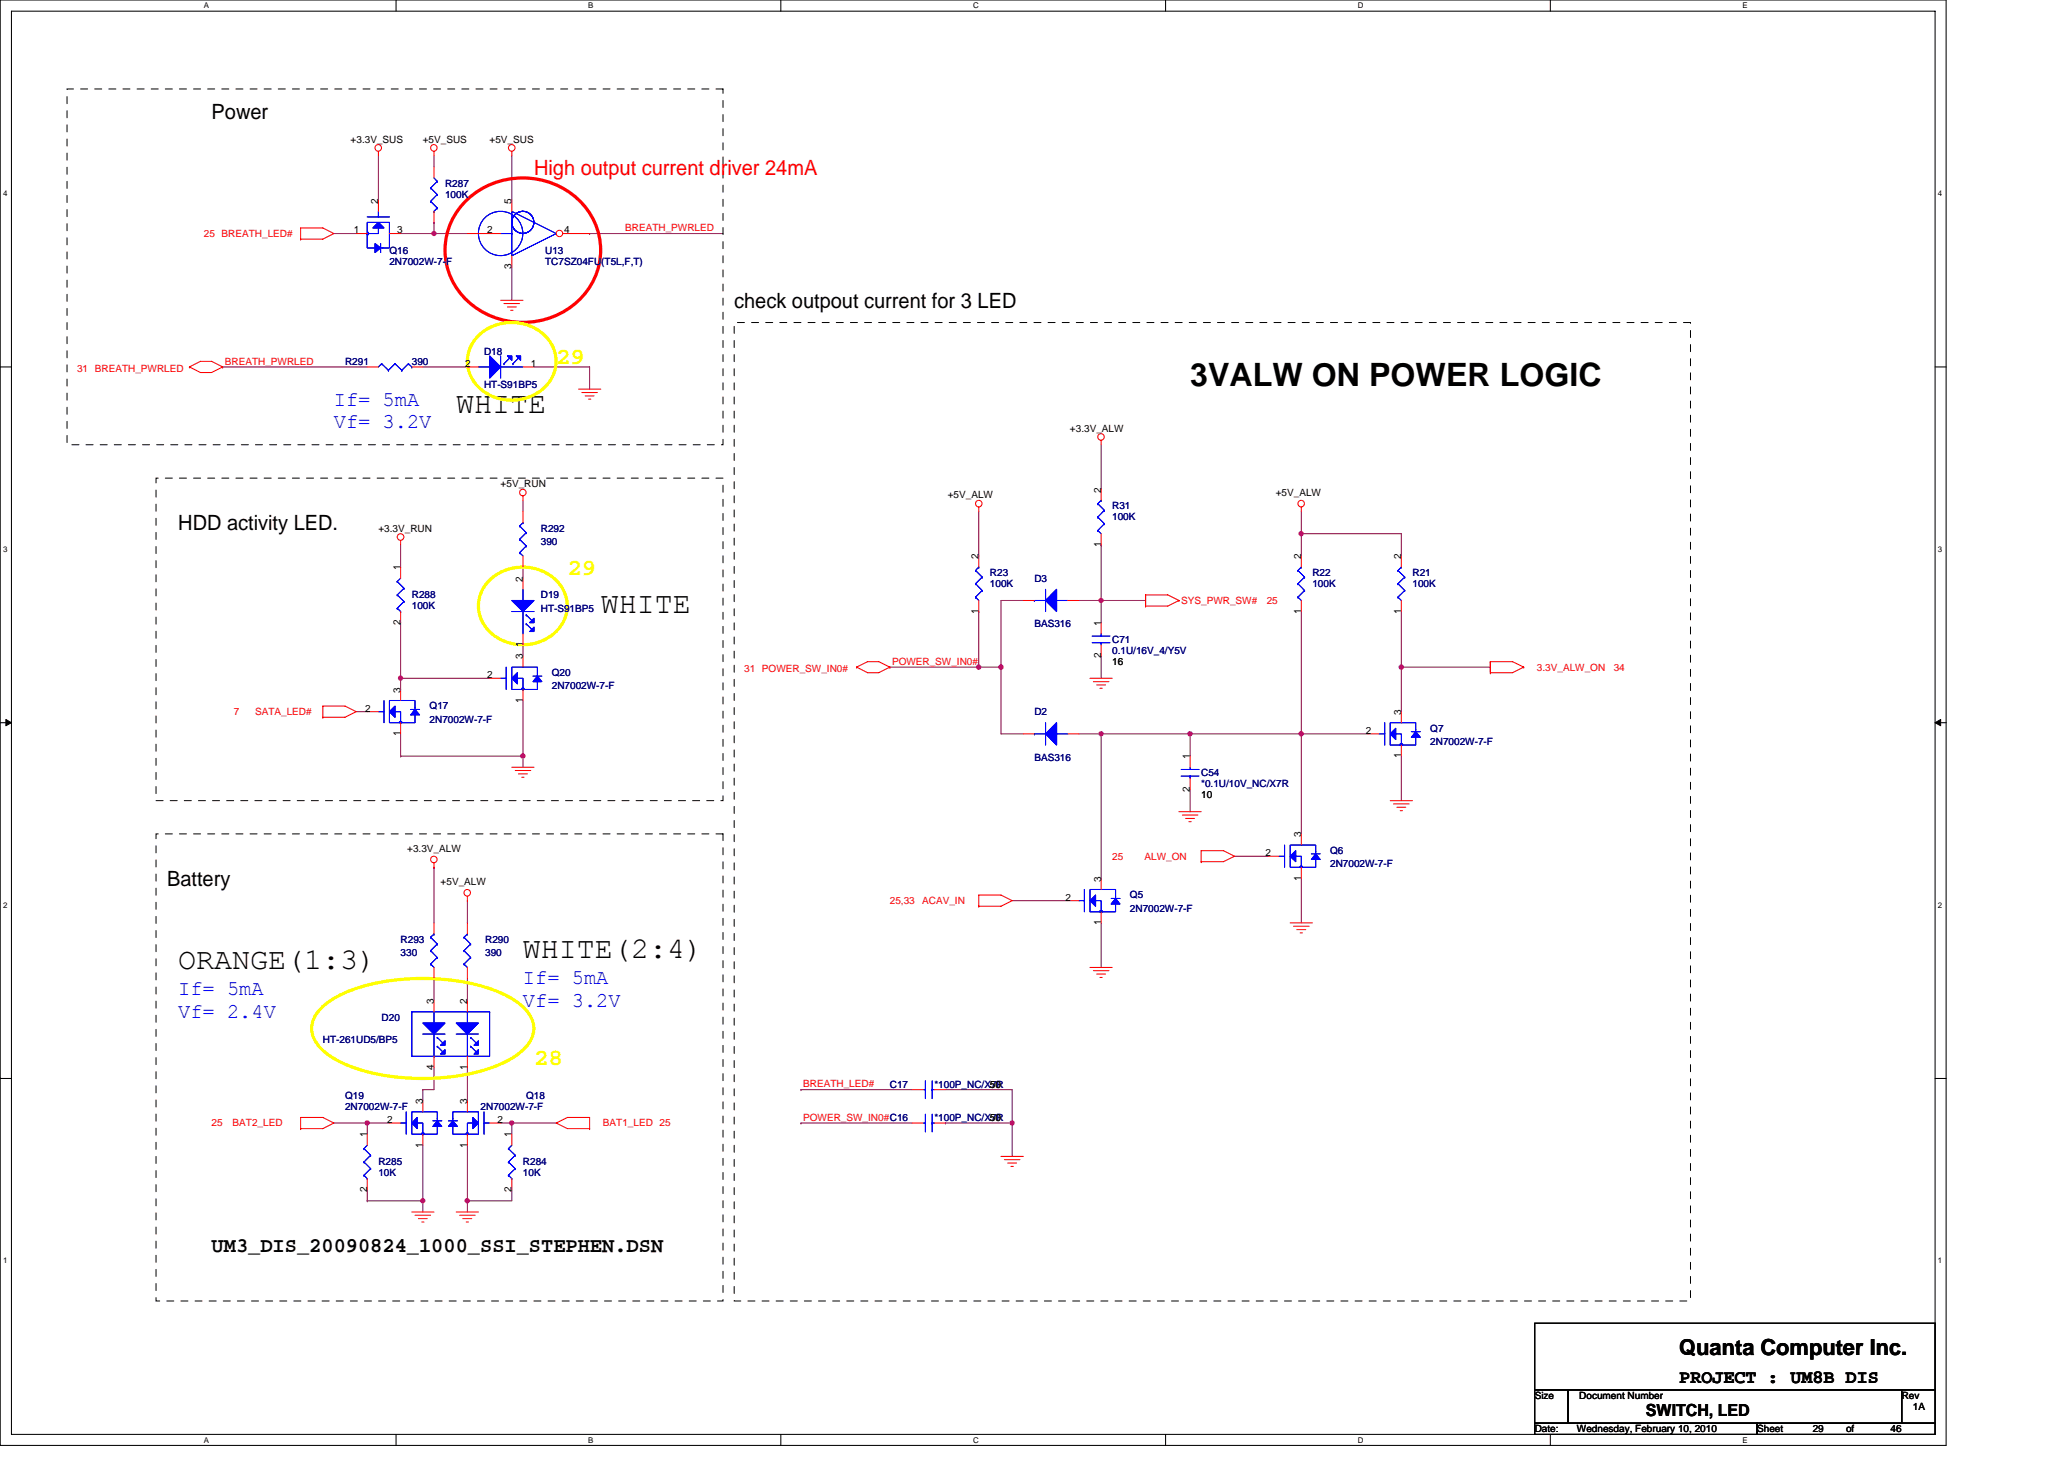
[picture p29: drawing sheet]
<svg xmlns="http://www.w3.org/2000/svg" width="297mm" height="210mm" viewBox="0 0 297 210" stroke-linecap="round" stroke-linejoin="round" font-family="sans-serif">
<defs><g id="words">
<text font-size="4.6" x="171.3" y="55.5">3VALW ON POWER LOGIC</text>
<g font-size="4.3">
<text x="65.7" y="59.4">WHITE</text>
<text x="86.5" y="88.2">WHITE</text>
<text x="75.3" y="137.9">WHITE(2:4)</text>
<text x="25.7" y="139.4">ORANGE(1:3)</text>
</g>
<g font-size="3.3" fill="#ff0">
<text x="80" y="52.4">29</text>
<text x="81.7" y="82.8">29</text>
<text x="76.9" y="153.2">28</text>
</g>
<text font-size="3.2" x="241.7" y="195">Quanta Computer Inc.</text>
<g font-size="3">
<text x="30.5" y="17.1">Power</text>
<text x="105.7" y="44.3">check outpout current for 3 LED</text>
<text x="25.7" y="76.3">HDD activity LED.</text>
<text x="24" y="127.6">Battery</text>
<text x="30.5" y="180.2">UM3_DIS_20090824_1000_SSI_STEPHEN.DSN</text>
</g>
<text font-size="3" fill="#f00" x="76.9" y="25.1">High output current driver 24mA</text>
<g font-size="3" fill="#00f">
<text x="48" y="58.4">If= 5mA</text>
<text x="48" y="61.7">Vf= 3.2V</text>
<text x="25.7" y="143.2">If= 5mA</text>
<text x="75.3" y="141.6">If= 5mA</text>
<text x="25.7" y="146.5">Vf= 2.4V</text>
<text x="75.3" y="144.9">Vf= 3.2V</text>
</g>
<text font-size="2.7" x="241.7" y="199.1">PROJECT : UM8B DIS</text>
<text font-size="2.4" x="236.9" y="203.9">SWITCH, LED</text>
<g font-size="1.4">
<text x="50.5" y="20.5">+3.3V_SUS</text>
<text x="60.9" y="20.5">+5V_SUS</text>
<text x="70.5" y="20.5">+5V_SUS</text>
<text x="54.4" y="29.3" transform="rotate(-90 54.4 29.3)">2</text>
<text x="73.6" y="29.3" transform="rotate(-90 73.6 29.3)">5</text>
<text x="50.9" y="33.6">1</text>
<text x="57.2" y="33.6">3</text>
<text x="70.1" y="33.6">2</text>
<text x="81.2" y="33.6">4</text>
<text x="73.6" y="38.7" transform="rotate(-90 73.6 38.7)">3</text>
<text x="66.9" y="52.8">2</text>
<text x="76.4" y="52.8">1</text>
<text x="154" y="62.1">+3.3V_ALW</text>
<text x="72" y="70.1">+5V_RUN</text>
<text x="136.4" y="71.7">+5V_ALW</text>
<text x="158.5" y="70.9" transform="rotate(-90 158.5 70.9)">2</text>
<text x="183.6" y="71.4">+5V_ALW</text>
<text x="54.5" y="76.5">+3.3V_RUN</text>
<text x="57.6" y="82.1" transform="rotate(-90 57.6 82.1)">1</text>
<text x="75.2" y="83.7" transform="rotate(-90 75.2 83.7)">2</text>
<text x="140.8" y="80.5" transform="rotate(-90 140.8 80.5)">2</text>
<text x="158.5" y="78.7" transform="rotate(-90 158.5 78.7)">1</text>
<text x="187.3" y="80.5" transform="rotate(-90 187.3 80.5)">2</text>
<text x="201.7" y="80.5" transform="rotate(-90 201.7 80.5)">2</text>
<text x="57.6" y="89.9" transform="rotate(-90 57.6 89.9)">2</text>
<text x="140.8" y="88.3" transform="rotate(-90 140.8 88.3)">1</text>
<text x="187.3" y="88.3" transform="rotate(-90 187.3 88.3)">1</text>
<text x="201.7" y="88.3" transform="rotate(-90 201.7 88.3)">1</text>
<text x="75.2" y="94.9" transform="rotate(-90 75.2 94.9)">3</text>
<text x="75.2" y="93.2" transform="rotate(-90 75.2 93.2)">1</text>
<text x="158.5" y="94.7" transform="rotate(-90 158.5 94.7)">2</text>
<text x="158.5" y="90.1" transform="rotate(-90 158.5 90.1)">1</text>
<text x="160.1" y="95.7">16</text>
<text x="57.6" y="99.7" transform="rotate(-90 57.6 99.7)">3</text>
<text x="70.1" y="97.6">2</text>
<text x="75.2" y="101.2" transform="rotate(-90 75.2 101.2)">1</text>
<text x="52.5" y="102.4">2</text>
<text x="57.6" y="105.9" transform="rotate(-90 57.6 105.9)">1</text>
<text x="196.6" y="105.6">2</text>
<text x="201.7" y="102.9" transform="rotate(-90 201.7 102.9)">3</text>
<text x="171.3" y="113.9" transform="rotate(-90 171.3 113.9)">2</text>
<text x="171.3" y="109.3" transform="rotate(-90 171.3 109.3)">1</text>
<text x="201.7" y="109.2" transform="rotate(-90 201.7 109.2)">1</text>
<text x="172.9" y="114.9">10</text>
<text x="58.6" y="122.6">+3.3V_ALW</text>
<text x="182.1" y="123.2">2</text>
<text x="187.3" y="120.5" transform="rotate(-90 187.3 120.5)">3</text>
<text x="63.4" y="127.4">+5V_ALW</text>
<text x="153.3" y="129.6">2</text>
<text x="158.5" y="126.9" transform="rotate(-90 158.5 126.9)">3</text>
<text x="187.3" y="126.7" transform="rotate(-90 187.3 126.7)">1</text>
<text x="158.5" y="133.2" transform="rotate(-90 158.5 133.2)">1</text>
<text x="62.4" y="144.5" transform="rotate(-90 62.4 144.5)">3</text>
<text x="67.2" y="144.5" transform="rotate(-90 67.2 144.5)">2</text>
<text x="62.4" y="153.9" transform="rotate(-90 62.4 153.9)">4</text>
<text x="67.2" y="153.9" transform="rotate(-90 67.2 153.9)">1</text>
<text x="55.7" y="161.6">2</text>
<text x="60.8" y="158.9" transform="rotate(-90 60.8 158.9)">3</text>
<text x="67.2" y="158.9" transform="rotate(-90 67.2 158.9)">3</text>
<text x="71.6" y="161.6">2</text>
<text x="142.5" y="161.3">50</text>
<text x="142.5" y="156.5">50</text>
<text x="52.8" y="163.7" transform="rotate(-90 52.8 163.7)">1</text>
<text x="60.8" y="165.2" transform="rotate(-90 60.8 165.2)">1</text>
<text x="67.2" y="165.2" transform="rotate(-90 67.2 165.2)">1</text>
<text x="73.6" y="163.7" transform="rotate(-90 73.6 163.7)">1</text>
<text x="52.8" y="171.6" transform="rotate(-90 52.8 171.6)">2</text>
<text x="73.6" y="171.6" transform="rotate(-90 73.6 171.6)">2</text>
<text x="220.9" y="201.3">Size</text>
<text x="227.3" y="201.3">Document Number</text>
<text x="273.7" y="201.3">Rev</text>
<text x="275.3" y="202.9">1A</text>
<text x="220.9" y="206.1">Date:</text>
<text x="226.9" y="206.1">Wednesday, February 10, 2010</text>
<text x="252.9" y="206.1">Sheet</text>
<text x="260.9" y="206.1">29</text>
<text x="265.7" y="206.1">of</text>
<text x="272.1" y="206.1">46</text>
</g>
<g font-size="1.4" fill="#000080">
<text x="64" y="26.9">R287</text>
<text x="64" y="28.5">100K</text>
<text x="56" y="36.5">Q16</text>
<text x="56" y="38.1">2N7002W-7-F</text>
<text x="78.5" y="36.5">U13</text>
<text x="78.5" y="38.1">TC7SZ04FU(T5L,F,T)</text>
<text x="49.7" y="52.5">R291</text>
<text x="59.3" y="52.5">390</text>
<text x="69.7" y="51.1">D18</text>
<text x="69.7" y="55.9">HT-S91BP5</text>
<text x="77.8" y="76.5">R292</text>
<text x="160.1" y="73.3">R31</text>
<text x="160.1" y="74.9">100K</text>
<text x="77.8" y="78.4">390</text>
<text x="142.5" y="82.9">R23</text>
<text x="148.9" y="83.7">D3</text>
<text x="188.9" y="82.9">R22</text>
<text x="203.3" y="82.9">R21</text>
<text x="59.3" y="86.1">R288</text>
<text x="59.3" y="87.7">100K</text>
<text x="77.8" y="86.1">D19</text>
<text x="77.8" y="88">HT-S91BP5</text>
<text x="142.5" y="84.5">100K</text>
<text x="188.9" y="84.5">100K</text>
<text x="203.3" y="84.5">100K</text>
<text x="148.9" y="90.3">BAS316</text>
<text x="160.1" y="92.5">C71</text>
<text x="160.1" y="94.1">0.1U/16V_4/Y5V</text>
<text x="79.4" y="97.3">Q20</text>
<text x="79.4" y="99.2">2N7002W-7-F</text>
<text x="61.8" y="102.1">Q17</text>
<text x="61.8" y="104">2N7002W-7-F</text>
<text x="148.9" y="102.9">D2</text>
<text x="205.8" y="105.3">Q7</text>
<text x="205.8" y="107.2">2N7002W-7-F</text>
<text x="148.9" y="109.5">BAS316</text>
<text x="172.9" y="111.7">C54</text>
<text x="172.9" y="113.3">*0.1U/10V_NC/X7R</text>
<text x="191.4" y="122.9">Q6</text>
<text x="191.4" y="124.8">2N7002W-7-F</text>
<text x="162.6" y="129.3">Q5</text>
<text x="162.6" y="131.2">2N7002W-7-F</text>
<text x="57.7" y="135.7">R293</text>
<text x="57.7" y="137.6">330</text>
<text x="69.8" y="135.7">R290</text>
<text x="69.8" y="137.6">390</text>
<text x="54.9" y="146.9">D20</text>
<text x="46.5" y="150.1">HT-261UD5/BP5</text>
<text x="49.7" y="158.1">Q19</text>
<text x="49.7" y="159.7">2N7002W-7-F</text>
<text x="69.2" y="159.7">2N7002W-7-F</text>
<text x="75.7" y="158.1">Q18</text>
<text x="128.1" y="156.5">C17</text>
<text x="134.5" y="161.3">*100P_NC/X7R</text>
<text x="134.5" y="156.5">*100P_NC/X7R</text>
<text x="54.5" y="167.7">R285</text>
<text x="75.3" y="167.7">R284</text>
<text x="54.5" y="169.3">10K</text>
<text x="75.3" y="169.3">10K</text>
</g>
<g font-size="1.4" fill="#f00">
<text x="29.3" y="34.1">25 BREATH_LED#</text>
<text x="90" y="33.3">BREATH_PWRLED</text>
<text x="11.1" y="53.5">31 BREATH_PWRLED</text>
<text x="32.4" y="52.5">BREATH_PWRLED</text>
<text x="170" y="86.9">SYS_PWR_SW#</text>
<text x="182.3" y="86.9">25</text>
<text x="128.4" y="95.7">POWER_SW_IN0#</text>
<text x="107.1" y="96.7">31 POWER_SW_IN0#</text>
<text x="221.2" y="96.5">3.3V_ALW_ON</text>
<text x="232.2" y="96.5">34</text>
<text x="33.7" y="102.9">7</text>
<text x="36.7" y="102.9">SATA_LED#</text>
<text x="160.1" y="123.7">25</text>
<text x="164.7" y="123.7">ALW_ON</text>
<text x="128.1" y="130.1">25,33</text>
<text x="132.7" y="130.1">ACAV_IN</text>
<text x="115.6" y="156.5">BREATH_LED#</text>
<text x="115.6" y="161.3">POWER_SW_IN0#C16</text>
<text x="30.5" y="162.1">25</text>
<text x="33.5" y="162.1">BAT2_LED</text>
<text x="86.8" y="162.1">BAT1_LED 25</text>
</g>
<g font-size="1.1">
<text x="29.3" y="1.2">A</text>
<text x="84.7" y="1.2">B</text>
<text x="140" y="1.2">C</text>
<text x="195.4" y="1.2">D</text>
<text x="250.8" y="1.2">E</text>
<text x=".4" y="28.2">4</text>
<text x="278.9" y="28.2">4</text>
<text x=".4" y="79.4">3</text>
<text x="278.9" y="79.4">3</text>
<text x=".4" y="130.6">2</text>
<text x="278.9" y="130.6">2</text>
<text x=".4" y="181.8">1</text>
<text x="278.9" y="181.8">1</text>
<text x="29.3" y="207.6">A</text>
<text x="84.7" y="207.6">B</text>
<text x="140" y="207.6">C</text>
<text x="195.4" y="207.6">D</text>
<text x="250.8" y="207.6">E</text>
</g>
</g></defs>
<path d="M0 0h280.1v208h-280.1zM1.6 1.6h276.9v204.8h-276.9z" fill="none" stroke="#000" stroke-width=".15"/>
<g fill="#fff">
<path d="M29.3 .2h.8v1.2h-.8z"/>
<path d="M29.3 206.6h.8v1.3h-.8z"/>
</g>
<path d="M57 0v1.6M57 206.4v1.6" fill="none" stroke="#000" stroke-width=".15"/>
<g fill="#fff">
<path d="M84.7 .2h.7v1.2h-.7z"/>
<path d="M84.7 206.6h.7v1.3h-.7z"/>
</g>
<path d="M112.4 0v1.6M112.4 206.4v1.6" fill="none" stroke="#000" stroke-width=".15"/>
<g fill="#fff">
<path d="M140 .2h.8v1.2h-.8z"/>
<path d="M140 206.6h.8v1.3h-.8z"/>
</g>
<path d="M167.7 0v1.6M167.7 206.4v1.6" fill="none" stroke="#000" stroke-width=".15"/>
<g fill="#fff">
<path d="M195.4 .2h.8v1.2h-.8z"/>
<path d="M195.4 206.6h.8v1.3h-.8z"/>
</g>
<path d="M223.1 0v1.6M223.1 206.4v1.6" fill="none" stroke="#000" stroke-width=".15"/>
<g fill="#fff">
<path d="M250.8 .2h.7v1.2h-.7z"/>
<path d="M250.8 206.6h.7v1.3h-.7z"/>
<path d="M.4 27.2h.7v1.3h-.7z"/>
<path d="M278.9 27.2h.6v1.3h-.6z"/>
<path d="M.4 78.4h.7v1.3h-.7z"/>
<path d="M278.9 78.4h.6v1.3h-.6z"/>
</g>
<path d="M0 52.8h1.6M278.5 52.8h1.6" fill="none" stroke="#000" stroke-width=".15"/>
<g fill="#fff">
<path d="M.4 129.6h.7v1.3h-.7z"/>
<path d="M278.9 129.6h.6v1.3h-.6z"/>
</g>
<path d="M0 104h1.6M278.5 104h1.6" fill="none" stroke="#000" stroke-width=".15"/>
<path d="M.8 103.5l.8 .5-.8 .5zM278.5 104l.8-.5v1z" fill="#000" stroke="#000" stroke-width=".14"/>
<g fill="#fff">
<path d="M.4 180.8h.7v1.3h-.7z"/>
<path d="M278.9 180.8h.6v1.3h-.6z"/>
</g>
<path d="M0 155.2h1.6M278.5 155.2h1.6M220.9 190.4h57.6v9.6h-57.6zM220.9 204.8h32v1.6h-32zM220.9 200h4.8v4.8h-4.8zM225.7 200h48v4.8h-48zM252.9 204.8h25.6v1.6h-25.6zM273.7 200h4.8v4.8h-4.8z" fill="none" stroke="#000" stroke-width=".15"/>
<g fill="none" stroke="#800040" stroke-width=".15">
<path d="M48 33.6h3.3M54.5 22.4v6.4M57.7 33.6h4.8M62.5 22.4v1.6M62.5 32h.1M62.5 33.6h4.8M62.5 32v1.6M73.7 38.4v4.8M73.7 22.4v6.4M84.9 33.6h.1M84.9 33.6h19.2M32 52.8h.1"/>
<path d="M32 52.8h20.8M60.9 52.8h6.4M76.9 52.8h8v3.2M57.7 78.4v3.2M75.3 72v1.6M140.9 73.6v6.4M158.5 64v6.4M158.5 78.4v8h6.4M158.5 78.4h.1M187.3 76.8v3.2M187.3 76.8h.1M187.3 73.6v3.2"/>
<path d="M187.3 76.8h14.4v3.2M57.7 97.6h.1M57.7 89.6v9.6M57.7 97.6h12.8M75.3 92.8v1.6M75.3 81.6v1.6M128.1 96h.1M128.1 96h12.8M140.9 88h.1M140.9 96h3.2M140.9 88v8M144.1 96h.1"/>
<path d="M144.1 96v9.6h3.2M147.3 86.4h-3.2v9.6M155.3 86.4h3.2v3.2M158.5 94.4v3.2M187.3 88v17.6M201.7 96h12.8M201.7 96h.1M201.7 88v8M201.7 96v6.4M51.3 102.4h1.5M57.7 105.6v3.2M57.7 108.8h.1"/>
<path d="M57.7 108.8h17.6M75.3 108.8v1.6M75.3 100.8v8M155.3 105.6h3.2M158.5 105.6h12.8M158.5 105.6h.1M158.5 105.6v20.8M171.3 113.6v3.2M171.3 105.6h.1M171.3 105.6h16M171.3 105.6v3.2M187.3 105.6h9.6"/>
<path d="M187.3 105.6h.1M187.3 105.6v14.4M201.7 108.8v6.4M62.5 124.8h.1M62.5 124.8v8M67.3 129.6v3.2M145.7 129.6h8M158.5 132.8v6.4M177.7 123.2h4.8M187.3 126.4v6.4M62.5 153.6v3.2h-1.6v1.6M62.5 140.8v3.2"/>
<path d="M67.3 153.6v4.8M67.3 140.8v3.2M115.3 156.8h.1M115.3 156.8h16M136.1 156.8h9.6v4.8M48 161.6h4.8M52.8 161.6h3.2M52.8 161.6h.1M52.8 171.2v1.6M52.8 172.8h.1M52.8 172.8h8.1M52.8 161.6v1.6"/>
<path d="M60.9 172.8v1.6M60.9 164.8v8M67.3 172.8h.1M67.3 172.8v1.6M67.3 164.8v8M72 161.6h1.7M73.7 171.2v1.6h-6.4M73.7 161.6h.1M73.7 161.6h6.3M73.7 161.6v1.6M115.3 161.6h.1M115.3 161.6h16"/>
<path d="M136.1 161.6h.1M136.1 161.6h9.6M145.7 161.6v4.8"/>
</g>
<g fill="#f0f" stroke="#f0f" stroke-width=".15">
<circle cx="144.1" cy="96" r=".32"/>
<circle cx="158.5" cy="86.4" r=".31"/>
<circle cx="187.3" cy="76.8" r=".31"/>
<circle cx="201.7" cy="96" r=".32"/>
<circle cx="187.3" cy="105.6" r=".31"/>
<circle cx="140.8" cy="96" r=".32"/>
<circle cx="171.3" cy="105.6" r=".31"/>
<circle cx="67.2" cy="172.8" r=".31"/>
<circle cx="52.8" cy="161.6" r=".31"/>
<circle cx="73.6" cy="161.6" r=".31"/>
<circle cx="60.8" cy="172.8" r=".31"/>
<circle cx="62.4" cy="33.6" r=".31"/>
<circle cx="158.5" cy="105.6" r=".31"/>
<circle cx="57.6" cy="97.6" r=".31"/>
<circle cx="75.2" cy="108.8" r=".31"/>
<circle cx="145.7" cy="161.6" r=".31"/>
</g>
<g fill="none" stroke="#f00" stroke-width=".15">
<path d="M43.3 32.8h3.2l1.5 .8-1.5 .8h-3.2zM43.3 34.4h.1M54.5 21.8v.6M62.5 21.8v.6M73.7 21.8v.6M73.7 36.8v1.6M27.3 52.8l1.5-.8h1.7l1.5 .8M27.3 52.8l1.5 .8h1.7l1.5-.8M27.3 52.8h.1M32 52.8h.1M72 43.2h3.3M72.5 43.7h2.3"/>
<path d="M73 44.2h1.3M73.5 44.7h.3M83.3 56h3.2M83.7 56.5h2.3M84.2 57h1.3M84.7 57.4h.3M57.7 77.8v.6M75.3 71.4v.6M140.9 73v.6M158.5 63.4v.6M187.3 73v.6M123.3 96l1.6-.8h1.6l1.6 .8"/>
<path d="M123.3 96l1.6 .8h1.6l1.6-.8M123.3 96h.1M128.1 96h.1M156.9 97.6h3.2M157.3 98.1h2.3M157.8 98.6h1.3M158.3 99.1h.3M164.9 85.8v1.6M164.9 85.6h3.2l1.6 .8M164.9 85.6h.1M164.9 85.6v1.5M169.7 86.4h.1"/>
<path d="M169.7 86.4l-1.6 .8h-3.2M214.5 95.4v1.6M214.5 95.2h3.2l1.6 .8M214.5 95.2h.1M214.5 95.2v1.5M219.3 96h.1M219.3 96l-1.6 .8h-3.2M46.5 101.6h3.2l1.6 .8-1.6 .8h-3.2zM46.5 103.2h.1M73.7 110.4h3.2M74.1 110.9h2.3M74.6 111.4h1.3"/>
<path d="M75.1 111.9h.3M169.7 116.8h3.2M170.2 117.3h2.2M170.6 117.8h1.3M171.1 118.3h.3M200.1 115.2h3.2M200.6 115.7h2.2M201 116.2h1.3M201.5 116.7h.3M62.5 124.8h.1M62.5 124.2v.6M67.3 129.6h.1"/>
<path d="M67.3 129v.6M140.9 128.8h3.2l1.6 .8-1.6 .8h-3.2zM140.9 130.4h.1M156.9 139.2h3.2M157.3 139.7h2.3M172.9 122.4h3.2l1.6 .8-1.6 .8h-3.2zM172.9 124h.1M185.7 132.8h3.2M186.2 133.3h2.2M186.6 133.8h1.3M187.1 134.3h.3M62.5 144v1.6"/>
<path d="M62.5 152v1.6M67.3 144v1.6M67.3 152v1.6M157.8 140.2h1.3M158.3 140.7h.3M43.3 160.8h3.2l1.5 .8-1.5 .8h-3.2zM43.3 162.4h.1M59.3 174.4h3.2M59.7 174.9h2.3M60.2 175.4h1.3M60.7 175.9h.3M65.7 174.4h3.2"/>
<path d="M66.1 174.9h2.3M66.6 175.4h1.3M67.1 175.9h.3M80 161.6l1.7-.8h3.2v1.6h-3.2zM84.9 162.4h.1M144.1 166.4h3.2M144.5 166.9h2.3M145 167.4h1.3M145.5 167.9h.3"/>
<circle cx="54.4" cy="21.3" r=".47"/>
<circle cx="62.4" cy="21.3" r=".47"/>
<circle cx="73.6" cy="21.3" r=".48"/>
<circle cx="57.6" cy="77.3" r=".48"/>
<circle cx="75.2" cy="70.9" r=".47"/>
<circle cx="140.9" cy="72.5" r=".47"/>
<circle cx="158.4" cy="62.9" r=".47"/>
<circle cx="187.3" cy="72.5" r=".47"/>
<circle cx="62.4" cy="123.7" r=".47"/>
<circle cx="67.2" cy="128.5" r=".47"/>
</g>
<path d="M9.6 12.8h94.5v51.2h-94.5zM105.7 46.4h137.6v140.8h-137.6zM22.5 68.8h81.6v46.4h-81.6zM22.5 120h81.6v67.2h-81.6z" fill="none" stroke="#000" stroke-width=".14" stroke-dasharray="1 1 1 1 1 1 1 1"/>
<path d="M66.9 29.1a11.7 11.7 0 0 1 18.2 2 10 10 0 0 1-4.6 14.1 11.5 11.5 0 0 1-15.7-5.4 9.8 9.8 0 0 1 2.1-10.7z" fill="none" stroke="#f00" stroke-width=".47"/>
<path d="M69.1 48.1a6.9 6.9 0 0 1 10.2 1.3 5.3 5.3 0 0 1-2.7 7.6 6.7 6.7 0 0 1-9-3.2 5.1 5.1 0 0 1 1.5-5.7zM70.7 83.3a6.9 6.9 0 0 1 10.2 1.3 5.3 5.3 0 0 1-2.7 7.6 6.7 6.7 0 0 1-9-3.2 5.1 5.1 0 0 1 1.5-5.7zM46.5 144.9a16.2 16.2 0 0 1 7.3-3.3 32.9 32.9 0 0 1 17 .8 9.9 9.9 0 0 1 5.6 4 3.8 3.8 0 0 1-1.2 4.8 16.3 16.3 0 0 1-7.3 3.3 32.7 32.7 0 0 1-17.1-.9 9.9 9.9 0 0 1-5.5-3.9 3.8 3.8 0 0 1 1.2-4.8z" fill="none" stroke="#ff0" stroke-width=".47"/>
<g fill="#00f" stroke="#00f" stroke-width=".15">
<path d="M65.7 147.2h3.2l-1.6 1.6z" fill-rule="evenodd"/>
<path d="M68.9 149.8v.6h-.7z" fill-rule="evenodd"/>
<path d="M68.2 151.7l.7-.6v.6z" fill-rule="evenodd"/>
<path d="M60.9 147.2h3.1l-1.5 1.6z" fill-rule="evenodd"/>
<path d="M64 149.8v.6h-.6z" fill-rule="evenodd"/>
<path d="M64 151.1v.6h-.6z" fill-rule="evenodd"/>
<path d="M65.7 147.2h3.2l-1.6 1.6z" fill-rule="evenodd"/>
<path d="M68.9 149.8v.6h-.7z" fill-rule="evenodd"/>
<path d="M68.2 151.7l.7-.6v.6z" fill-rule="evenodd"/>
<path d="M60.9 147.2h3.1l-1.5 1.6z" fill-rule="evenodd"/>
<path d="M64 149.8v.6h-.6z" fill-rule="evenodd"/>
<path d="M64 151.1v.6h-.6z" fill-rule="evenodd"/>
</g>
<g fill="none" stroke="#00f" stroke-width=".15">
<path d="M72 33.6h1.7M73.7 30.4v6.4l6.3-3.2M73.7 30.4h.1M73.7 33.6h.1M73.7 30.4l6.3 3.2M80 33.6h.1M59.3 145.6h11.2v6.4h-11.2zM60.9 148.8h3.1M62.5 147.2h.1M62.5 152h.1M62.5 145.6v1.6M62.5 148.8v3.2"/>
<path d="M62.9 149.3h.1M62.9 150.6h.1M62.9 149.3l.8 .8M62.9 150.6l.8 .8M65.7 148.8h3.2M67.3 145.6v1.6M67.3 148.8v3.2M67.7 149.3h.1M67.7 150.6h.1M67.7 149.3l.8 .8M67.7 150.6l.8 .8M70.5 145.6h.1"/>
<circle cx="72" cy="33.6" r="3.2"/>
<circle cx="75.2" cy="32" r="1.59"/>
</g>
<circle cx="80.5" cy="33.6" r=".46" fill="#fff" stroke="#f00" stroke-width=".15"/>
<g fill="none" stroke="#f00" stroke-width=".15">
<path d="M51.3 33.6h1.5M54.5 28.8v1.6M56 33.6h1.7M62.5 24v1.6M62.5 30.4v1.6M67.3 33.6h4.7M73.7 28.8v1.6M81 33.6h3.9M52.8 52.8h1.7M59.3 52.8h1.6M67.3 52.8h1.6M75.3 52.8h1.6"/>
<path d="M75.3 73.6v1.6M158.5 70.4v1.6M158.5 76.8v1.6M57.7 81.6v1.6M57.7 88v1.6M57.7 99.2v1.6M70.5 97.6h1.5M75.3 80v1.6M75.3 83.2v1.6M75.3 91.2v1.6M75.3 94.4v1.6M75.3 99.2v1.6"/>
<path d="M140.9 80v1.6M140.9 86.4v1.6M147.3 86.4h1.6M153.7 86.4h1.6M158.5 89.6v1.6M158.5 92.8v1.6M187.3 80v1.6M187.3 86.4v1.6M201.7 80v1.6M201.7 86.4v1.6M52.8 102.4h1.7M57.7 104v1.6"/>
<path d="M147.3 105.6h1.6M153.7 105.6h1.6M171.3 108.8v1.6M171.3 112v1.6M196.9 105.6h1.6M201.7 102.4v1.6M201.7 107.2v1.6M62.5 132.8v1.6M62.5 139.2v1.6M67.3 132.8v1.6M67.3 139.2v1.6M153.7 129.6h1.6"/>
<path d="M158.5 126.4v1.6M158.5 131.2v1.6M182.5 123.2h1.6M187.3 120v1.6M187.3 124.8v1.6M60.9 158.4v1.6M67.3 158.4v1.6M131.3 156.8h1.6M134.5 156.8h1.6M52.8 163.2v1.6M52.8 169.6v1.6M56 161.6h1.7"/>
<path d="M60.9 163.2v1.6M67.3 163.2v1.6M70.5 161.6h1.5M73.7 163.2v1.6M73.7 169.6v1.6M131.3 161.6h1.6M134.5 161.6h1.6"/>
</g>
<g fill="none" stroke="#00f" stroke-width=".15">
<path d="M52.8 31.2h3.2M52.8 33.6v2.1h1.2M52.8 33.4h.2v.4h-.2v-.2M52.8 33.6h.1M54.5 32.8v.8h-1.7v-1.6h3.2v3.7h-1.2M54.5 30.4v.8M54.8 35.1v1.2M62 27.1h.1M62 29h.1M62 27.1l.9 .9M62 29l.9 .9M62.5 30.4h.1"/>
<path d="M62.5 25.6l.4 .5M62.9 26.1h.1M62.9 28h.1M62.9 29.9h.1M62.9 26.1l-.9 1M62.9 28l-.9 1M62.9 29.9l-.4 .5M54.9 52.3h.1M54.9 52.3l-.4 .5M54.9 52.3l1 1M55.9 53.3h.1M56.9 52.3h.1"/>
<path d="M56.9 52.3l-1 1M56.9 52.3l.9 1M57.8 53.3h.1M58.8 52.3h.1M58.8 52.3l-1 1M58.8 52.3l.5 .5M59.3 52.8h.1M68.9 52.8h1.6M72 51.2v3.2M72 52.8h3.3M72.5 52.3h.1M73.3 51.5l-.8 .8"/>
<path d="M73.8 52.3h.1M74.6 51.5l-.8 .8M74.8 79.5h.1M74.8 77.6h.1M74.8 75.7h.1M74.8 79.5l.5 .5M74.8 77.6l.9 1M74.8 75.7l.9 1M75.3 75.2h.1M75.3 75.2l-.5 .5M75.7 78.6h.1M75.7 76.7h.1"/>
<path d="M75.7 78.6l-.9 .9M75.7 76.7l-.9 .9M158 76.3h.1M158 74.4h.1M158 72.5h.1M158 76.3l.5 .5M158 74.4l.9 1M158 72.5l.9 .9M158.5 72h.1M158.5 72l-.5 .5M158.9 75.4h.1M158.9 73.4h.1"/>
<path d="M158.9 75.4l-.9 .9M158.9 73.4l-.9 1M57.2 83.7h.1M57.2 85.6h.1M57.2 87.5h.1M57.2 83.7l.9 1M57.2 85.6l.9 1M57.2 87.5l.5 .5M57.7 88h.1M57.7 83.2l-.5 .5M58.1 84.7h.1M58.1 86.6h.1"/>
<path d="M58.1 84.7l-.9 .9M58.1 86.6l-.9 .9M72 97.6h.9M72.9 96v3.2M73.7 88h3.2M75.1 99.2v-.1h.3v.1h-.1M75.3 99.2h.1M75.3 84.8v1.6M75.3 88v3.2M75.7 88.5h.1M75.7 89.8h.1M75.7 88.5l.8 .8"/>
<path d="M75.7 89.8l.8 .8M76.7 97.3h1.3M77.3 97.3v-1.3h-3.6v3.2h1.6v-1.6h-.8M77.3 98.1v1.1h-2M140.4 85.9h.1M140.4 84h.1M140.4 82.1h.1M140.4 85.9l.5 .5M140.4 84l.9 1M140.4 82.1l.9 1M140.9 81.6h.1M140.9 81.6l-.5 .5"/>
<path d="M141.3 85h.1M141.3 83.1h.1M141.3 85l-.9 .9M141.3 83.1l-.9 .9M148.9 86.4h.1M148.9 86.4h1.6M150.5 84.8v3.2M152.1 86.4h1.6M157.2 92.5h2.5M157.2 91.5h2.5M158.5 91.2v.3M158.5 92.5h.1"/>
<path d="M158.5 92.5v.3M186.8 85.9h.1M186.8 84h.1M186.8 82.1h.1M186.8 85.9l.5 .5M186.8 84l.9 1M186.8 82.1l.9 1M187.3 81.6h.1M187.3 81.6l-.5 .5M187.7 85h.1M187.7 83.1h.1M187.7 85l-.9 .9"/>
<path d="M187.7 83.1l-.9 .9M201.2 85.9h.1M201.2 84h.1M201.2 82.1h.1M201.2 85.9l.5 .5M201.2 84l1 1M201.2 82.1l1 1M201.7 81.6h.1M201.7 81.6l-.5 .5M202.2 85h.1M202.2 83.1h.1M202.2 85l-1 .9"/>
<path d="M202.2 83.1l-1 .9M54.5 102.4h.8M55.3 100.8v3.2M57.5 104v-.1h.3v.1h-.1M57.7 104h.1M59.1 102.1h1.3M59.7 102.1v-1.3h-3.7v3.2h1.7v-1.6h-.8M59.7 102.9v1.1h-2M148.9 105.6h.1M148.9 105.6h1.6M150.5 104v3.2M152.1 105.6h1.6"/>
<path d="M170 111.7h2.5M170 110.7h2.5M171.3 110.4v.3M171.3 111.7h.1M171.3 111.7v.3M198.5 105.6h.8M199.3 104v3.2M201.5 107.2v-.1h.3v.1h-.1M201.7 107.2h.1M203.1 105.3h1.3M203.7 105.3v-1.3h-3.6v3.2h1.6v-1.6h-.8M203.7 106.1v1.1h-2"/>
<path d="M62 138.7h.1M62 136.8h.1M62 134.9h.1M62 138.7l.5 .5M62 136.8l.9 1M62 134.9l.9 1M62.5 134.4h.1M62.5 134.4l-.5 .5M62.9 137.8h.1M62.9 135.9h.1M62.9 137.8l-.9 .9M62.9 135.9l-.9 .9"/>
<path d="M66.8 138.7h.1M66.8 136.8h.1M66.8 134.9h.1M66.8 138.7l.5 .5M66.8 136.8l.9 1M66.8 134.9l.9 1M67.3 134.4h.1M67.3 134.4l-.5 .5M67.7 137.8h.1M67.7 135.9h.1M67.7 137.8l-.9 .9M67.7 135.9l-.9 .9"/>
<path d="M155.3 129.6h.8M156.1 128v3.2M158.3 131.2v-.1h.3v.1h-.1M158.5 131.2h.1M159.9 129.3h1.3M160.5 129.3v-1.3h-3.6v3.2h1.6v-1.6h-.8M160.5 130.1v1.1h-2M184.1 123.2h.8M184.9 121.6v3.2M187.1 124.8v-.1h.3v.1h-.1M187.3 124.8h.1M188.7 122.9h1.3"/>
<path d="M189.4 122.9v-1.3h-3.7v3.2h1.6v-1.6h-.8M189.4 123.7v1.1h-2.1M132.9 156.8h.3M133.2 155.6v2.5M134.2 155.6v2.5M134.2 156.8h.1M134.2 156.8h.3M52.4 165.3h.1M52.4 167.2h.1M52.4 169.1h.1M52.4 165.3l.9 1M52.4 167.2l.9 1"/>
<path d="M52.4 169.1l.4 .5M52.8 169.6h.1M52.8 164.8l-.4 .5M53.3 166.3h.1M53.3 168.2h.1M53.3 166.3l-.9 .9M53.3 168.2l-.9 .9M57.7 161.6h.8M58.5 160v3.2M60.7 163.2v-.1h.3v.1h-.1M60.9 163.2h.1M62.3 161.3h1.3"/>
<path d="M62.9 161.3v-1.3h-3.6v3.2h1.6v-1.6h-.9M62.9 162.1v1.1h-2M64.5 161.3h1.3M65.2 161.3v-1.3h3.7v3.2h-1.6v-1.6h.7M65.2 162.1v1.1h2.1M67.3 163.2h-.2v-.1h.3v.1M67.3 163.2h.1M69.7 161.6h.8M69.7 160v3.2M73.2 165.3h.1M73.2 167.2h.1M73.2 169.1h.1"/>
<path d="M73.2 165.3l.9 1M73.2 167.2l.9 1M73.2 169.1l.5 .5M73.7 169.6h.1M73.7 164.8l-.5 .5M74.1 166.3h.1M74.1 168.2h.1M74.1 166.3l-.9 .9M74.1 168.2l-.9 .9M132.9 161.6h.3M133.2 160.4v2.5M134.2 160.4v2.5"/>
<path d="M134.2 161.6h.1M134.2 161.6h.3"/>
</g>
<g fill="#00f" stroke="#00f" stroke-width=".15">
<path d="M68 160.8l.9 .8-.9 .8z" fill-rule="evenodd"/>
<path d="M65.2 161.3l.6 .8h-1.3z" fill-rule="evenodd"/>
<path d="M68 160.8l.9 .8-.9 .8z" fill-rule="evenodd"/>
<path d="M65.2 161.3l.6 .8h-1.3z" fill-rule="evenodd"/>
<path d="M156.9 129.6l.8-.8v1.6z" fill-rule="evenodd"/>
<path d="M160.5 129.3l.7 .8h-1.3z" fill-rule="evenodd"/>
<path d="M156.9 129.6l.8-.8v1.6z" fill-rule="evenodd"/>
<path d="M160.5 129.3l.7 .8h-1.3z" fill-rule="evenodd"/>
<path d="M152.1 84.8v3.2l-1.6-1.6z" fill-rule="evenodd"/>
<path d="M152.1 84.8v3.2l-1.6-1.6z" fill-rule="evenodd"/>
<path d="M60 160.8v1.6l-.7-.8z" fill-rule="evenodd"/>
<path d="M62.9 161.3l.7 .8h-1.3z" fill-rule="evenodd"/>
<path d="M60 160.8v1.6l-.7-.8z" fill-rule="evenodd"/>
<path d="M62.9 161.3l.7 .8h-1.3z" fill-rule="evenodd"/>
<path d="M73.7 97.6l.8-.8v1.6z" fill-rule="evenodd"/>
<path d="M77.3 97.3l.7 .8h-1.3z" fill-rule="evenodd"/>
<path d="M73.7 97.6l.8-.8v1.6z" fill-rule="evenodd"/>
<path d="M77.3 97.3l.7 .8h-1.3z" fill-rule="evenodd"/>
<path d="M54.5 32l.8 .8h-1.6z" fill-rule="evenodd"/>
<path d="M54 35.1l.8 .6-.8 .6z" fill-rule="evenodd"/>
<path d="M54.5 32l.8 .8h-1.6z" fill-rule="evenodd"/>
<path d="M54 35.1l.8 .6-.8 .6z" fill-rule="evenodd"/>
<path d="M200.1 105.6l.8-.8v1.6z" fill-rule="evenodd"/>
<path d="M203.7 105.3l.7 .8h-1.3z" fill-rule="evenodd"/>
<path d="M200.1 105.6l.8-.8v1.6z" fill-rule="evenodd"/>
<path d="M203.7 105.3l.7 .8h-1.3z" fill-rule="evenodd"/>
<path d="M70.5 51.2l1.5 1.6-1.5 1.6z" fill-rule="evenodd"/>
<path d="M73 51.2h.7v.7z" fill-rule="evenodd"/>
<path d="M74.3 51.2h.6v.7z" fill-rule="evenodd"/>
<path d="M70.5 51.2l1.5 1.6-1.5 1.6z" fill-rule="evenodd"/>
<path d="M73 51.2h.7v.7z" fill-rule="evenodd"/>
<path d="M74.3 51.2h.6v.7z" fill-rule="evenodd"/>
<path d="M185.7 123.2l.8-.8v1.6z" fill-rule="evenodd"/>
<path d="M189.4 122.9l.6 .8h-1.3z" fill-rule="evenodd"/>
<path d="M185.7 123.2l.8-.8v1.6z" fill-rule="evenodd"/>
<path d="M189.4 122.9l.6 .8h-1.3z" fill-rule="evenodd"/>
<path d="M56 102.4l.9-.8v1.6z" fill-rule="evenodd"/>
<path d="M59.7 102.1l.7 .8h-1.3z" fill-rule="evenodd"/>
<path d="M56 102.4l.9-.8v1.6z" fill-rule="evenodd"/>
<path d="M59.7 102.1l.7 .8h-1.3z" fill-rule="evenodd"/>
<path d="M152.1 104v3.2l-1.6-1.6z" fill-rule="evenodd"/>
<path d="M152.1 104v3.2l-1.6-1.6z" fill-rule="evenodd"/>
<path d="M73.7 86.4h3.2l-1.6 1.6z" fill-rule="evenodd"/>
<path d="M76.2 89.6l.7-.6v.6z" fill-rule="evenodd"/>
<path d="M76.9 90.3v.6h-.7z" fill-rule="evenodd"/>
<path d="M73.7 86.4h3.2l-1.6 1.6z" fill-rule="evenodd"/>
<path d="M76.2 89.6l.7-.6v.6z" fill-rule="evenodd"/>
<path d="M76.9 90.3v.6h-.7z" fill-rule="evenodd"/>
</g>
<g fill="#f0f" stroke="#f0f" stroke-width=".15">
<circle cx="144.1" cy="96" r=".32"/>
<circle cx="158.5" cy="86.4" r=".31"/>
<circle cx="187.3" cy="76.8" r=".31"/>
<circle cx="201.7" cy="96" r=".32"/>
<circle cx="187.3" cy="105.6" r=".31"/>
<circle cx="140.8" cy="96" r=".32"/>
<circle cx="171.3" cy="105.6" r=".31"/>
<circle cx="67.2" cy="172.8" r=".31"/>
<circle cx="52.8" cy="161.6" r=".31"/>
<circle cx="73.6" cy="161.6" r=".31"/>
<circle cx="60.8" cy="172.8" r=".31"/>
<circle cx="62.4" cy="33.6" r=".31"/>
<circle cx="158.5" cy="105.6" r=".31"/>
<circle cx="57.6" cy="97.6" r=".31"/>
<circle cx="75.2" cy="108.8" r=".31"/>
<circle cx="145.7" cy="161.6" r=".31"/>
</g>
<use href="#words"/>
</svg>
